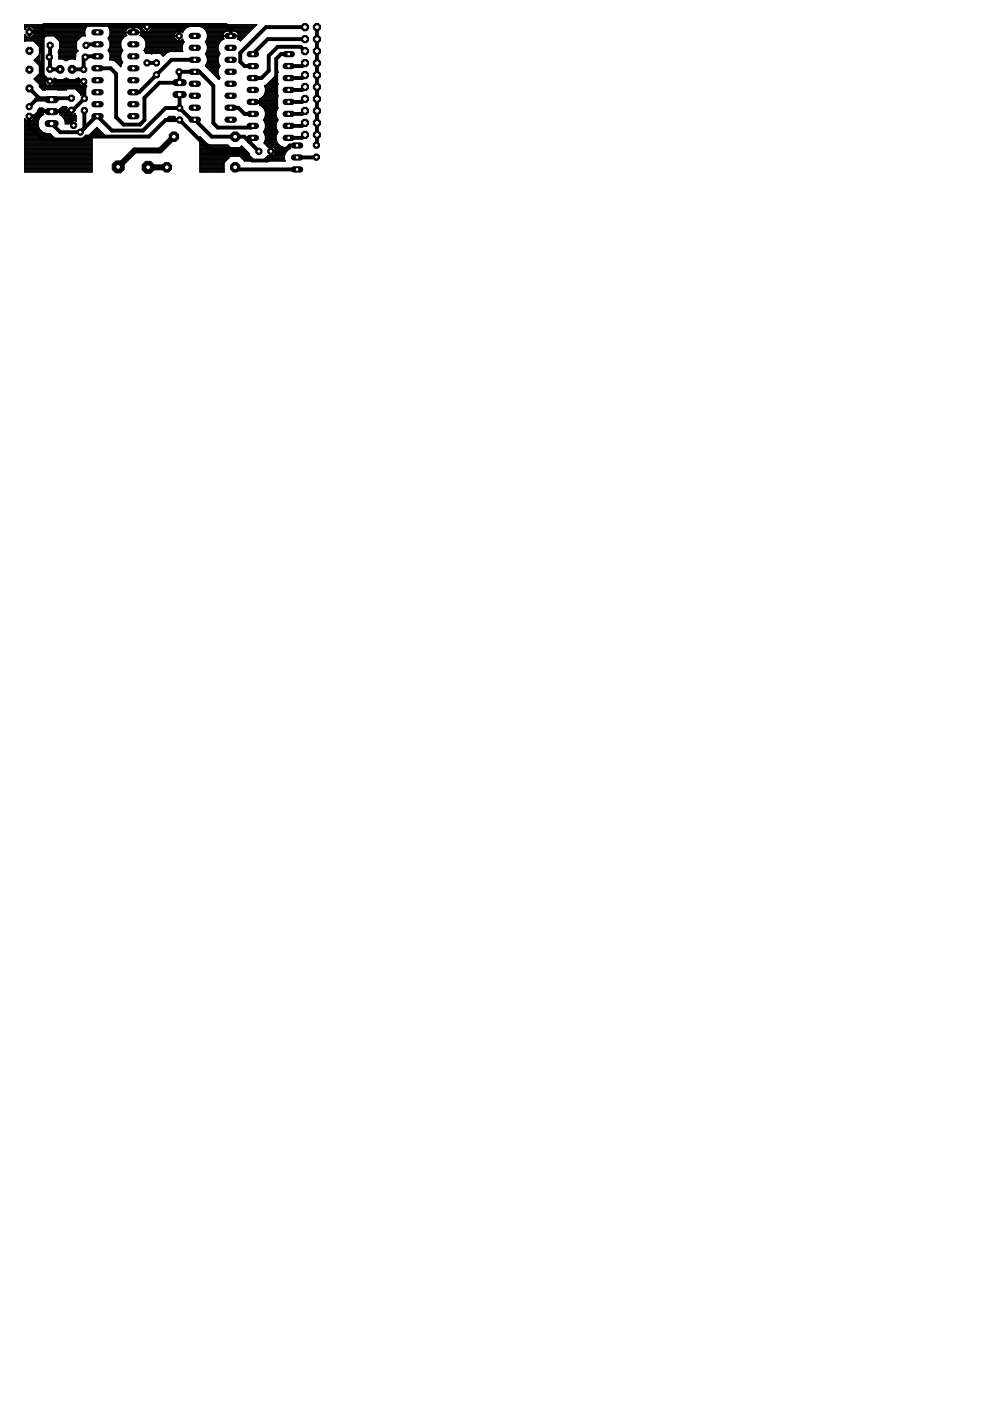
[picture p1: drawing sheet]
<svg xmlns="http://www.w3.org/2000/svg" width="210mm" height="297mm" viewBox="0 0 210 297" stroke-linecap="round" stroke-linejoin="round" font-family="sans-serif">
<g fill="none" stroke="#000" stroke-width=".83">
<path d="M6.2 18.8l2.1 2M9.1 6.8h-2.9M10.6 9.6v2.4l-.1 .1 .1 .1v2.5h2.1M17.7 17.2v.1M17.7 17.2l.2 .2v3.5l-2.5 2.5h-.3M20.7 14.5h2.8l1.1 1.1v9.2l1.6 1.6h3.5l.9-.9v-4.8l3.2-3.2h4.3v-2.2M20.7 9.4h-2.2l-.3 .2M20.7 11.9h-2.5l-.5 .5v2.3h-2.4M28.4 5.3l-.1 .1v1.5M31.2 5.3v.4M31.2 13.3h2M37.9 5.3l.1 2.3"/>
<path d="M38 15.2l.1 .1M38.1 15.3l.1-.1h4.1l2.9 3v7.9l1 1h7l.4-.4M41.3 12.7h-4.9l-6.9 6.9h-1.2M48.9 7.6v-1.3l-1-1h-38.5l-.3 .3v10.4l1.2 1.2h7.4M61.2 11.5h-1.6l-1 1v10.4l-1.2 1.1M64.7 10.8l-.9-.9h-4.9l-1.9 1.9v3.2l-1.6 1.6h-1.8M64.7 15.9l-.7 .7h-2.8M64.7 8.3h-7.9l-3.2 3.2M64.7 18.4l-.7 .7h-2.8M64.7 5.8h-8.3l-5.5 5.4v1.9l1 .9h1.7M64.7 13.4l-.7 .6h-2.8M67.2 5.8v24.8l-.1 .2"/>
<path d="M7.7 21.1l-1.5 1.5M7.7 21.1h3.2M10.9 23.6v.1M10.9 26.2l1.9 1.8h4.2M15.1 20.8h-7.1l-.3 .3M15.1 23.4l-.2 .2h-5.8l-1.1 1.1h-1.8v2l2.9 2.9h8.5l.7-.6h13.3l3.5-3.6h3l6.7 6.7h6.8l1.9 1.9h3.2l.7-.7v-9.3M15.1 23.4v2.7l.5 .5M17.9 23.4v3.8l-.9 .8M38.1 22.9h-3l-4.8 4.8h-6.6l-3-3.1h-.3l-3.4 3.4M38.1 22.9l2.5 2.5h.7l3.6 3.6h6.9l3.1 3.1M38.1 20v2.9M48.9 22.8h1.6l1.4 1.4h1.7"/>
<path d="M49.9 35.5l.4 .4h12.7M53.6 21.6h1.4l2.4 2.4M53.6 29.2l-.8 .8M63 30.8h-1.6l-1.2 1.3h-2.8M64.7 21l-.7 .6h-2.8M64.7 26.1l-.7 .6h-2.8M64.7 23.5l-.7 .7h-2.8M64.7 28.6l-.7 .6h-2.8M67.1 33.3l-4.1 .1"/>
</g>
<g fill="none" stroke="#000" stroke-width=".21">
<path d="M5.2 7.8h4.4M5.2 8.7h3.5M5.2 8.8h.1M5.2 8.6h3.6M5.2 8.4h3.8M5.2 8.3h3.9M5.2 8.2h4M5.2 8.1h4.1M5.2 8h4.2M5.2 7.7h.5M5.2 7.6h.3M5.2 7.5h.2"/>
<path d="M5.2 7.4h.1M5.2 6.2h.1M5.2 6.1h.2M5.2 5.9h.3M5.2 5.8h.5M5.2 5.7h.6M5.2 5.6h13.2M5.2 5.5h13.4M5.2 5.4h13.5M5.8 7.9l-.6-.6v1.5l.2-.1h1.7l1.2 1.2v1.7l-1.1 1.2 1.1 1.1M6.2 7.9v-1.1h1.1v.4l-.6 .7M6.2 7.7h.1"/>
<path d="M6.2 7.6h.1M6.2 7.5h.1M6.2 7.4h.1M6.2 7.2h.1M6.2 7.1h.1M6.2 7h.1M6.2 6.9h.1M6.2 6.5h.1M6.2 6.4h.1M6.2 6.3h.1M6.2 6.2h.1M6.2 6.1h.1"/>
<path d="M6.2 5.9h.1M6.2 5.8h.1M6.2 5.7h.1M6.3 6.8h11.7M6.7 5.7h11.6M6.8 7.7h2.9M6.8 5.8h11.5M6.9 7.6h11.2M6.9 5.9h11.3M7 7.5h11.1M7 6.1h11.2M7.2 7.4h10.8"/>
<path d="M7.2 6.2h10.9M7.2 8.8h1.4M7.2 12.8h1.3M7.3 16.8h2.3M7.3 16.7h2.4M7.3 12.7h1.2M7.3 7.2h10.7M7.3 6.3h10.8M7.3 6.7v-.4l-.6-.6h-.4v2.2M7.3 8.9h1.3M7.3 7.1h10.7M7.3 7h10.7"/>
<path d="M7.3 6.9h10.7M7.3 6.5h10.7M7.3 6.4h10.7M7.3 12.9h1.2M7.4 16.9h2.2M7.4 16.6h2.3M7.4 12.6h1.1M7.5 9h1.1M7.5 13h1.1M7.5 16.5h2M7.5 17.1h2.1M7.5 12.4h1"/>
<path d="M7.6 9.1h1M7.6 13.1h1.1M7.6 17.2h2.9M7.6 16.3h1.8M7.6 12.3h.9M7.7 9.2h.9M7.7 13.3h1.1M7.7 17.3h10M7.7 16.2h1.6M7.7 12.2h.8M7.8 9.4h.8M7.8 13.4h1"/>
<path d="M7.9 17.4h1.7M7.9 16.1h1.3M7.9 12.1h.6M7.9 9.5h.7M7.9 13.5h.9M8 17.5h1.6M8 16h1.1M8 12h.5M8 9.6h.6M8.1 13.6h.7M8.1 17.7h1.5M8.1 15.9h.8"/>
<path d="M8.1 11.9h.4M8.1 9.7h.5M8.2 13.7h.5M8.2 17.8h1.5M8.2 15.7h.6M8.2 11.7h.3M8.3 9.8h.3M8.3 13.9h.3M8.3 17.9h1.5M8.3 15.6h.4M8.3 15.6l-1.1 1.2 1.1 1.1M8.3 13.9v1.7"/>
<path d="M8.3 17.9v.5l.7 .7M8.3 18.2h10.1M8.3 10.9h.5M8.3 18.4h10.1M8.3 18.1h1.8M8.3 18h1.7M8.3 15.5h.3M8.3 15.4h.3M8.3 15.3h.3M8.3 15.2h.3M8.3 15h.3M8.3 14.9h.3"/>
<path d="M8.3 14.8h.3M8.3 14.7h.3M8.3 14.6h.3M8.3 14.5h.3M8.3 14.3h.3M8.3 14.2h.3M8.3 14.1h.3M8.3 14h.3M8.3 11.6h.2M8.3 11.5h.2M8.3 11.4h.2M8.3 11.3h.2"/>
<path d="M8.3 11.2h.3M8.3 11h.4M8.3 10.8h.6M8.3 10.7h.5M8.3 10.6h.4M8.3 10.4h.3M8.3 10.3h.3M8.3 10.2h.3M8.3 10.1h.3M8.3 10h.3M8.4 18.5h9.9M8.5 12.9l.3 .4v.3l-.2 .2v1.7l1.1 1.2-.1 .1"/>
<path d="M8.5 18.6h9.7M8.6 8.8l1.2-1.2h1.7l1.1 1.2M8.6 8.8v1.6M8.6 10.4l.3 .5-.4 .4v1.6M8.7 18.7h9.5M8.8 18.8h9.3M8.9 18.9h5.3M9 19.1h.7M9.6 16.8v.3h.9v1.1h-.3l-.6-.6v-.3M9.6 19.1h2.7M10.5 18.1h.1M10.5 18h.1"/>
<path d="M10.5 17.9h.1M10.5 17.8h.1M10.5 17.7h.1M10.5 17.5h.1M10.5 17.4h.1M10.6 17.2h7.1v1M11.1 18.1h6.1M11.2 18h5.9M11.3 17.9h5.7M11.4 17.8h5.4M11.5 16.7h.3M11.5 16.6l.1 .2"/>
<path d="M11.5 16.6h.1M11.5 16.6l.8 .3M11.5 17.7h5.3M11.6 16.8v.3h-1v1.1h.4l.6-.6v-.3M11.6 16.9h5.2M11.6 17.5h5.2M11.6 17.4h5.2M11.6 17.1h5.2M11.6 16.8h.5M11.6 7.7h5.7M11.7 7.8h5.5M11.8 8h5.3"/>
<path d="M11.9 8.1h5M12 8.2h4.8M12.1 8.3h4.6M12.2 19.1h1.9M12.3 8.4h4.3M12.4 10.9h4M12.4 11.2h3.8M12.4 11h3.9M12.4 10.8h4.2M12.4 8.6h4.1M12.4 10.7h4.1M12.4 11.3h3.7"/>
<path d="M12.5 12.4h3.5M12.5 12.3h3.5M12.5 12.2h3.5M12.5 12.1h3.5M12.5 12h3.5M12.5 11.9h3.6M12.5 11.7h3.6M12.5 11.6h3.6M12.5 11.5h3.6M12.5 11.4h3.6M12.5 8.7h3.9M12.5 10.6h3.8"/>
<path d="M12.6 10.4l-.2 .3 .1 1.8h.7l.8 .4a1.97 1.97 0 0 1 2-.2v-.6M12.6 8.8v1.6M12.6 10.4h3.6M12.6 10.3h3.6M12.6 10.2h3.6M12.6 10.1h3.6M12.6 10h3.6M12.6 9.8h3.6M12.6 9.7h3.6M12.6 9.6h3.6M12.6 9.5h3.6M12.6 9.4h3.6"/>
<path d="M12.6 9.2h3.6M12.6 9.1h3.6M12.6 9h3.6M12.6 8.9h3.6M12.6 8.8h3.6M13.3 12.6h1.5M13.4 16.8h1.2M13.5 12.7h1M13.7 16.7h.7M13.8 12.8h.4M14 16.6h.1M14 16.6l-.8 .3"/>
<path d="M14 16.6l.9 .3M14.3 18.8l-.3 .3M15.8 12.6h.2M15.9 16.8h.9M16 18.8l1.1 1.2M16.1 18.9h2M16.2 19.1h1.8M16.2 16.7h.7M16.2 8.8v1.6M16.2 10.4l.4 .4-.5 .5-.1 .8M16.3 19.2h1.7M16.4 19.3h1.6"/>
<path d="M16.5 16.6h.3M16.5 19.4h1.5M16.6 16.5l-.9 .4M16.6 16.5h.1M16.7 16.5l.2 .2M16.7 19.5h1.3M16.8 17.7v-.4h1v.9M16.8 17.7l.5 .5M16.8 19.6h1.2M16.9 16.7l-.1 .5M16.9 19.8h1.1M17 19.9h1"/>
<path d="M17.5 19.9l-.4 .4M17.7 18.1h.1M17.7 18h.1M17.7 17.9h.1M17.7 17.8h.1M17.7 17.7h.1M17.7 17.5h.1M17.7 17.4h.1M18 6.7h-11.8v-1h-.4l-.6 .6v-1.1h13.6l-.5 .5-.3 .8v.8M18 7.3l.1 .3h-.7l-1.2 1.2M18.3 18.1l.1 .2-.4 .9v1.6h-.2v-.9M18.3 18.1l-.1 .1"/>
<path d="M18.3 18.1h.1M22.6 5.4h7.6M22.8 5.5h7.4M22.9 5.6h7.3M22.9 10.7l.1 .1M22.9 10.7h3.2M22.9 8.2h3.1M22.9 8.1h3.2M23 10.8h2.9M23 10.6h3M23 5.7h8.1M23 5.7l-.5-.5h7.8l-.1 .5h2l-.1-.5h22.4l-3.5 3.5-.3-.3"/>
<path d="M23 10.5l-.1 .2M23 10.8l.3 .7-.1 1.2h.6l.6 .3 1.2 1.1M23 5.7l.3 .8v.8M23.1 8.3h2.8M23.1 8h3.1M23.1 10.9h2.8M23.1 10.4h2.8M23.1 5.8h7.1M23.1 7.8h3.3M23.1 8.4h2.8M23.1 11h2.7M23.1 10.3h2.7"/>
<path d="M23.1 5.9h4.2M23.1 8.6h2.7M23.1 7.7h3.4M23.2 11.2h2.6M23.2 10.2h2.6M23.2 6.1h3.9M23.2 8.7h2.6M23.2 12.7h2.6M23.2 7.6h3.5M23.2 11.3h2.5M23.2 10.1h2.5M23.2 6.2h3.7"/>
<path d="M23.2 12.6h2.5M23.2 8.8h2.5M23.2 7.5h3.6M23.3 11.4h2.4M23.3 10h2.4M23.3 6.3h3.5M23.3 12.4h2.4M23.3 8.9h2.4M23.3 7.4h3.5M23.3 11.5h2.3M23.3 9.8h2.3M23.3 6.4h3.4"/>
<path d="M23.3 6.7h3.3M23.3 6.8h14.1M23.3 9v.8l-.3 .7M23.3 7.3l-.4 .8 .4 .9M23.3 12.3h2.3M23.3 12.2h2.3M23.3 12.1h2.3M23.3 12h2.3M23.3 11.9h2.3M23.3 11.7h2.3M23.3 11.6h2.3M23.3 9.7h2.3"/>
<path d="M23.3 9.6h2.3M23.3 9.5h2.3M23.3 9.4h2.3M23.3 9.2h2.3M23.3 9.1h2.3M23.3 9h2.3M23.3 7.2h3.4M23.3 7.1h3.4M23.3 7h3.3M23.3 6.9h4.9M23.3 6.5h3.4M24 12.8h1.8"/>
<path d="M24.3 12.9h1.6M24.5 13h1.4M24.6 13.1h1.4M24.7 13.3h1.3M24.8 13.4h1.1M25 13.5h.9M25.1 13.6h.7M25.2 13.7h.6M25.3 13.9h.4M25.4 14h.3M25.5 14.1h.1M25.6 9v.8l.5 .9"/>
<path d="M25.9 10.8a1.91 1.91 0 0 0 .2 2.4l-.5 .9M26.1 10.7l-.2 .1M26.6 6.8l.2-.4 .4-.4 1-.1v1h-1.6M26.6 6.8h.1M26.6 6.9v.1M26.6 7l.1 .2M26.7 7.2l.1 .1M26.8 7.3l.1 .2-.4 .2-.6 .6-.3 .7M28.2 6.7h.2M28.2 6.5h.2M28.2 6.4h.2M28.2 6.3h.2"/>
<path d="M28.2 6.2h.2M28.2 6.1h.2M28.2 5.9h.2M28.4 6.9h8.9M29.3 5.9h.9M29.5 6.1h.7M29.7 6.2h.5M29.7 7.5l.9 .8 .3 .7M29.7 7.5h7.3M29.8 6.3h.6M29.8 7.4h7.2M29.8 6.4l-.4-.4-1-.1v1h1.5"/>
<path d="M29.8 6.4l.1 .4M29.8 7.6h8.1M29.8 6.4h.7M29.9 7.2h7.1M29.9 7.2l-.2 .3M29.9 6.5h.7M29.9 6.7h.8M29.9 7.1h7.2M29.9 7v.2M29.9 6.8h.1M29.9 6.9v.1M29.9 7h7.3"/>
<path d="M30.1 7.7h6.9M30.2 6.1l.6 .6h.3v-1.5h.1v1.5h.4l.6-.6M30.2 6.1v-.3h2v.3M30.2 7.8h6.8M30.3 8h6.7M30.4 8.1h6.6M30.5 10.7l.1 .1M30.5 10.7h8.2M30.6 8.2h6.5M30.6 10.8h8.1M30.6 10.6h8M30.6 10.8l.3 .5h1.1l.2 .2 .1-.2h1.7l.6 .7 .8-.8 .6-.3"/>
<path d="M30.6 10.5l-.1 .2M30.6 8.3h6.7M30.7 10.4h7.9M30.7 8.4h6.7M30.7 11h5.1M30.7 10.3h7.9M30.8 8.6h6.7M30.8 11.2h4.7M30.8 10.2h7.8M30.8 8.7h8.1M30.8 11.3h4.5M30.8 10.1h7.8"/>
<path d="M30.9 8.8h8.1M30.9 10h7.7M30.9 8.9h8.2M30.9 9.8h7.7M30.9 9v.8l-.3 .7M30.9 9.7h7.7M30.9 9.6h7.8M30.9 9.5h7.8M30.9 9.4h7.9M30.9 9.2h7.9M30.9 9.1h8M30.9 9h8"/>
<path d="M31.1 6.7h.1M31.1 6.5h.1M31.1 6.4h.1M31.1 6.3h.1M31.1 6.2h.1M31.1 6.1h.1M31.1 5.9h.1M31.1 5.8h.1M31.1 5.6h.1M31.1 5.5h.1M31.1 5.4h.1M31.2 5.7h8.8"/>
<path d="M31.6 6.7h5.9M31.7 6.5h7.2M31.9 6.4h7.1M32 6.3h7.1M32 11.4h.3M32.1 6.2h7.1M32.2 6.1h7.1M32.2 5.9h7.3M32.2 5.8h7.5M32.2 5.6h21.9M32.2 5.5h22M32.2 5.4h22.1"/>
<path d="M34 11.4h1.2M34.2 11.5h.9M34.3 11.6h.6M34.4 11.7h.4M34.5 11.9h.2M37.6 8.6l-.6-.6v-.3h1.1v.9M37.9 7.8h.2M37.9 6.7h.2M37.9 6.8h.2M37.9 8.6v-2h-.3l-.6 .6v.3h1.1v-.9h.3l.3 .4 .2-.5 .6-.6 .7-.3h2.2a2.01 2.01 0 0 1 1.1 3.3M37.9 8.6h.2M37.9 8.4h.2"/>
<path d="M37.9 8.3h.2M37.9 8.2h.2M37.9 8.1h.2M37.9 8h.2M37.9 7.7h.2M37.9 7.5h.2M37.9 7.4h.2M37.9 7.2h.2M37.9 7.1h.2M37.9 7h.2M37.9 6.9h.2M38.4 8.6l.3-.3 .4 .6"/>
<path d="M38.4 6.7h.5M38.4 8.6h.4M38.5 6.8h.3M38.6 8.4h.2M38.6 9.8v.7M38.6 10.5l.2 .4h-8.1M38.7 6.9h.1M38.7 8.3h.1M38.9 9l-.3 .8M39.1 8.9l-.2 .1M42.6 5.7h11.4M42.9 5.8h10.9"/>
<path d="M43.1 5.9h10.6M43.2 6.1h10.4M43.3 6.2h10.2M43.5 6.3h9.9M43.5 11.4l.5 .9M43.5 8.9l.1 .1M43.5 14h3.2M43.5 11.4h3.2M43.5 8.9h3.2M43.6 13.9h3M43.6 11.5h3M43.6 8.8h3.2"/>
<path d="M43.6 6.4h9.7M43.6 14.1l.2 .1M43.6 9l.4 .8M43.6 14.1h2.9M43.6 9h2.9M43.7 11.6h2.8M43.7 11.3h2.8M43.7 6.5h9.4M43.7 8.7h3.2M43.7 13.7h2.8M43.7 11.2h2.8M43.7 9.1h2.8"/>
<path d="M43.7 6.7h4.3M43.7 13.6h2.8M43.7 11.7h2.8M43.7 8.6h3.3M43.8 14.2h2.7M43.8 11h2.6M43.8 9.2h2.6M43.8 6.8h3.9M43.8 14.2h.1M43.8 14.2l2.4 2.5M43.8 13.5h2.6M43.8 11.9h2.6"/>
<path d="M43.8 8.4h3.4M43.8 10.9h2.6M43.8 9.4h2.6M43.8 12h2.6M43.8 6.9h3.8M43.8 13.4h2.6M43.8 8.3h3.7M43.9 10.8h2.4M43.9 9.5h2.5M43.9 14.3h2.5M43.9 13.3h2.4M43.9 12.1h2.4"/>
<path d="M43.9 8.2h3.6M43.9 7h3.6M43.9 10.7h2.4M43.9 9.6h2.4M43.9 13.1h2.4M43.9 12.2h2.4M43.9 8.1h3.5M43.9 7.1h3.5M43.9 10.6h2.3M43.9 9.7h2.3M44 7.8h3.3M44 12.3v.8l-.5 .8 .1 .2"/>
<path d="M44 9.8v.7M44 10.5l-.5 .9M44 13h2.2M44 12.9h2.2M44 12.8h2.2M44 12.7h2.2M44 12.6h2.2M44 12.4h2.2M44 12.3h2.2M44 10.4h2.2M44 10.3h2.2M44 10.2h2.2"/>
<path d="M44 10.1h2.2M44 10h2.2M44 9.8h2.2M44 8h3.3M44 7.7h3.3M44 7.6h4.8M44 7.5h3.3M44 7.4h3.3M44 7.2h3.3M44 14.5h2.4M44.1 14.6h2.3M44.2 14.7h2.1"/>
<path d="M44.3 14.8h1.9M44.4 14.9h1.8M44.6 15h1.6M44.7 15.2h1.5M44.8 15.3h1.4M44.9 15.4h1.3M45 15.5h1.2M45.2 15.6h1M45.3 15.7h1M45.4 15.9h1M45.5 16h.9M45.6 16.1h.8"/>
<path d="M45.8 16.2h.7M45.9 16.3h.6M46 16.5h.7M46.1 16.6h.5M46.2 16.7h.1M46.2 16.7h.3M46.2 9.8v.7M46.2 12.3v.8l.5 .8-.2 .2M46.2 14.8v.8M46.2 10.5l.5 .9-.5 .9M46.2 15.6l.5 .9-.3 .4-.2-.2M46.4 16.8h.1"/>
<path d="M46.5 9l-.3 .8M46.5 14.1l-.3 .7M47.3 7.5h3.2M47.3 7.5h.1M47.3 7.7h.1M47.3 7.7l.2 .6-.4 .1-.6 .6M47.4 7.1l-.1 .4M48 6.7l.8-.1v1.1h-1.5M48 6.7l-.6 .4M48.8 6.7h.2M48.8 6.8h.2M48.8 7.5h.2"/>
<path d="M48.8 7.4h.2M48.8 7.2h.2M48.8 7.1h.2M48.8 7h.2M48.8 6.9h.2M49 7.6h3.1M49.8 6.7h3.2M49.8 6.7l-.8-.1v1.1h1.5M49.8 6.7l.5 .3M50.1 6.8h2.8M50.2 6.9h2.6M50.3 8.2l.4 .2"/>
<path d="M50.3 7l.1 .1M50.4 8.3h1M50.4 7h2.3M50.4 8.2h1.1M50.4 7.1l.1 .4M50.4 8.1h1.2M50.4 7.1h2.1M50.5 7.2h1.9M50.5 8h1.2M50.5 7.8h1.3M50.5 7.4h1.8M50.5 7.7l-.2 .5"/>
<path d="M50.5 7.5h.1M50.5 7.7h.1M50.5 7.7h1.4M50.5 7.5h1.7M50.7 8.4h.5M50.8 8.6h.3M50.9 8.7h.1M56.1 18.2h2.6M56.1 19.9h2.6M56.1 18.4h2.6M56.2 19.8h2.5M56.2 18.5h2.4"/>
<path d="M56.2 19.6h2.4M56.2 18.6h2.4M56.2 18.1h2.6M56.2 19.5h2.4M56.3 18.8h2.2M56.3 19.1h2.2M56.3 18.7a1.95 1.95 0 0 1-1.3 2.3M56.3 19.4h2.2M56.3 19.3h2.2M56.3 19.2h2.2M56.3 18.9h2.2M56.3 18.7h2.2"/>
<path d="M56.5 18h2.3M56.6 17.9h2.3M56.7 17.8h2.2M56.8 17.7h2M56.9 17.5h1.9M57 17.4h1.7M57.2 17.3h1.5M57.3 17.2h1.4M57.4 17.1h1.2M57.5 16.9h1M57.6 16.8h.9M57.8 16.7h.7"/>
<path d="M57.9 16.6h.6M58 16.5h.1M58 16.5h.5M58.1 16.3h.4M58.2 16.2h.3M58.4 16.1h.2M58.5 16h.1M58.5 15.9h.2M58.5 18.7v.8l.5 .8M58.5 16.9l.5 .9-.5 .9M58.6 15.7h.1M58.6 15.6h.2"/>
<path d="M58.7 15.5h.1M58.7 15.4h.2M58.7 15.3h.3M58.7 15.2h.2M58.7 15h.1M58.7 14.9h.1M58.9 15.1l.1 .2M58.9 15.4l-.4 .8v.7M58.9 15.1l-.2-.3v.5l-.2 .7-2.1 2-.4 .2 .3 .5M59 15.3l-.1 .1M5.2 25.3h.2M5.2 31.2h14.3"/>
<path d="M5.2 34.2h14.3M5.2 33.1h14.3M5.2 30.8h14.3M5.2 31.3h14.3M5.2 34.1h14.3M5.2 32.2h14.3M5.2 31.1h14.3M5.2 26.3h2.9M5.2 25.7h2.9M5.2 28.3h4.5M5.2 29.8h10.9M5.2 30.1h14.3"/>
<path d="M5.2 36.4h14.3M5.2 36.3h14.3M5.2 36.2h14.3M5.2 36.1h14.3M5.2 36h14.3M5.2 35.8h14.3M5.2 35.7h14.3M5.2 35.6h14.3M5.2 35.5h14.3M5.2 35.4h14.3M5.2 35.2h14.3M5.2 35.1h14.3"/>
<path d="M5.2 35h14.3M5.2 34.9h14.3M5.2 34.8h14.3M5.2 34.6h14.3M5.2 34.5h14.3M5.2 34.4h14.3M5.2 34.3h14.3M5.2 34h14.3M5.2 33.8h14.3M5.2 33.7h14.3M5.2 33.6h14.3M5.2 33.5h14.3"/>
<path d="M5.2 33.4h14.3M5.2 33.2h14.3M5.2 33h14.3M5.2 32.9h14.3M5.2 32.8h14.3M5.2 32.6h14.3M5.2 32.5h14.3M5.2 32.4h14.3M5.2 32.3h14.3M5.2 32.1h14.3M5.2 31.9h14.3M5.2 31.8h14.3"/>
<path d="M5.2 31.7h14.3M5.2 31.6h14.3M5.2 31.5h14.3M5.2 31h14.3M5.2 30.9h14.3M5.2 30.6h14.3M5.2 30.5h14.3M5.2 30.4h14.3M5.2 30.3h14.3M5.2 30.2h14.3M5.2 29.9h11.2M5.2 29.7h7"/>
<path d="M5.2 29.6h6.7M5.2 29.5h6.5M5.2 29.3h6.4M5.2 29.2h6.3M5.2 29.1h6.2M5.2 29h6.1M5.2 28.9h5.9M5.2 28.7h5.8M5.2 28.6h5.7M5.2 28.5h5.6M5.2 28.4h5.5M5.2 28.2h4.2"/>
<path d="M5.2 28h3.9M5.2 27.9h3.7M5.2 27.8h3.6M5.2 27.7h3.5M5.2 27.6h3.4M5.2 27.5h3.3M5.2 27.3h3.2M5.2 27.2h3.1M5.2 27.1h3.1M5.2 27h3M5.2 26.9h3M5.2 26.7h2.9"/>
<path d="M5.2 26.6h2.9M5.2 26.5h2.9M5.2 26.4h2.9M5.2 26.1h2.9M5.2 26h2.9M5.2 25.9h2.9M5.2 25.8h2.9M5.2 25.6h.5M5.2 25.4h.3M5.2 25.2h.1M5.8 25.7l-.6-.6v11.4h14.3v-7.5h3l-1.9-2-1.2 1.2M6.1 25.3h.1"/>
<path d="M6.1 25.6h.1M6.1 25.4h.1M6.1 25.2h.1M6.1 25.1h.1M6.1 25h.1M6.1 24.8h.1M6.6 24.6h2.2M6.7 25.6h1.5M6.7 24.6h-.5v1.1M6.8 25.4h1.4M6.9 25.3h1.4M7 25.2h1.3"/>
<path d="M7.1 25.1h1.3M7.2 25.1l-.6 .6M7.2 24.4v.2M7.2 24.7v.4M7.2 25h1.2M7.2 24.8h1.4M7.2 24.5h1.7M7.2 24.4h1.9M7.4 24.3h1.9M7.5 24.2h1.7M7.6 24h1.6M7.7 23.9h1.4"/>
<path d="M7.9 23.8h1.2M7.9 23.7h3M8 23.6h1.1M8 23.4h1.1M8.1 23.3h1.1M8.1 26.6a2.13 2.13 0 0 0 2.5 1.7l1.2 1.2 .6 .3M8.1 23.2h1.1M8.2 23.1h1.1M8.3 23h.8M8.7 24.7h-2.6v1M9.1 23.6h1.8v.1h-1.8M9.1 23.6h.1"/>
<path d="M9.1 23.7v.1M9.1 23.7v.2M9.1 23.4l.2-.4-.9-.1-.5 .9-.7 .6M9.1 23.4v.2M9.1 23.9l.2 .4M9.3 24.3a2.05 2.05 0 0 0-1.2 2.3M11 23.7h3.1M12.6 24.3h2M12.6 23.1h1.5M12.7 24.2h1.8M12.7 23.2h1.4M12.7 23.2l.1 .2"/>
<path d="M12.7 23.3h2.3v1.1M12.7 24h1.7M12.8 23.9l-.2 .4M12.8 23.4v.2M12.8 23.4l3.1 .1v-.2h-.7v1.1M12.8 23.9h1.5M12.8 23h1.3M12.8 23.7v.2M12.8 23.7v.1M12.8 23.6h-1.8v.1h1.8M12.8 23.6h.1M12.8 24.4h3.2"/>
<path d="M12.8 23.8h1.3M12.8 23.6h1.3M13 22.8h1.3M13 24.5h3.1M13.1 24.6h3.1M13.1 22.7h1.1M13.2 22.6h.9l.2 .2-.2 .2M13.2 22.6l-.6 .4 .1 .2M13.2 24.7h3M13.3 24.8h2.9M13.5 25h2.7M13.5 25.1h2.7"/>
<path d="M13.6 25.2h2.6M13.6 25.3h2.6M13.7 25.4h2.5M13.7 25.6h2.5M13.8 25.7h1.3M13.8 26.1h.8M13.8 26h1M13.8 25.9h1.2M13.8 25.8h1.2M14.1 23v.3M14.1 23.5v.3M14.1 23.8l.6 .6"/>
<path d="M14.9 26h.2M15 26.1h.3M15 24.3h.2M15 24.2h.2M15 24h.2M15 23.9h.2M15 23.8h.2M15 23.7h.2M15 23.6h.2M15.6 24.3h.3M15.7 24.2h.2M15.9 24h.1"/>
<path d="M15.9 24.3l.3 .2v1.2l-.2-.1h-.8l-.3 .2 .5 .5-.6-.3-.2 .3h-.8a1.93 1.93 0 0 0-1.2-2M15.9 24l-.4 .4M15.9 24v.3M16 29.8l.6 .2M16.1 25.7h.1M17.1 20v.3M17.1 20.2h.1M17.1 20.1h.2M17.1 20h.3M17.7 29.9h1.8M17.8 20.7h.2M17.8 20.6h.2"/>
<path d="M17.8 20.5h.2M17.8 20.4h.2M17.8 20.2h.2M17.8 20.1h.2M17.8 20h.2M18 29.8h1.5M18.2 29.7h1.3M18.3 29.6h1.2M18.4 29.5h1.1M18.6 29.3h.9M18.7 29.2h.8M18.8 29.1h.7"/>
<path d="M18.8 29h.7M18.9 28.9h3.5M18.9 28.7h3.4M18.9 28.6h3.3M19 28.5h3.1M19.1 28.4h2.8M19.3 28.3h2.5M19.4 28.2l-.4 .4-.3 .6-.5 .5-.8 .3M19.4 28.2h2.3M19.5 28h2.1M19.6 27.9h1.9M19.7 27.8h1.7"/>
<path d="M19.9 27.7h1.4M20 27.6h1.1M20.1 27.5h.9M20.2 27.3h.7M20.3 27.2h.5M20.4 27.1h.3M31.5 29h.1M34.8 25.7h2.3M34.9 25.6h2.2M35.1 25.4h2.9M35.2 25.3l2.8 .1v.1h-.9v.3h-2.4l1.1-1.1h1.2l.2 .2-.1 .5M35.3 25.2h1.8"/>
<path d="M35.4 25.1h1.7M35.5 25h1.7M35.6 24.8h1.6M35.8 24.7h1.3M42.4 31.2h6.4M42.4 34.2h5.4M42.4 33.1h10.7M42.4 30.8h5.9M42.4 31.3h9.3M42.4 34.1h5.6M42.4 32.2h10.1M42.4 31.1h6.3"/>
<path d="M42.4 29.8h.8M42.4 30.1h1.1M42.4 36.4h5.1M42.4 36.3h5.1M42.4 36.2h5.1M42.4 36.1h5.1M42.4 36h5.1M42.4 35.8h5.1M42.4 35.7h5.1M42.4 35.6h5.1M42.4 35.5h5.1M42.4 35.4h5.1"/>
<path d="M42.4 35.2h5.1M42.4 35.1h5.1M42.4 35h5.1M42.4 34.9h5.1M42.4 34.8h5.1M42.4 34.6h5.1M42.4 34.5h5.1M42.4 34.4h5.2M42.4 34.3h5.3M42.4 34h5.7M42.4 33.8h5.8M42.4 33.7h5.9"/>
<path d="M42.4 33.6h6M42.4 33.5h6.2M42.4 33.4h6.3M42.4 33.2h6.4M42.4 33h10.6M42.4 32.9h10.5M42.4 32.8h10.5M42.4 32.6h10.5M42.4 32.5h10.5M42.4 32.4h10.3M42.4 32.3h10.2M42.4 32.1h10"/>
<path d="M42.4 31.9h9.9M42.4 31.8h9.7M42.4 31.7h9.6M42.4 31.6h9.5M42.4 31.5h9.4M42.4 31h6.2M42.4 30.9h6M42.4 30.6h1.9M42.4 30.5h1.6M42.4 30.4h1.4M42.4 30.3h1.3M42.4 30.2h1.2"/>
<path d="M42.4 29.9h1M42.4 29.7h.7M42.4 29.6h.6M42.4 29.5h.5M42.4 29.3h.4M42.4 29.2h.3M42.4 29.1h.1M42.4 29h.1M44.6 30.7l-.7-.2-1.5-1.6v7.6h5.2l-.1-2 1.4-1.4M48.3 30.7l.6 .6M50.9 31.2h.6M50.9 33.2h2.3"/>
<path d="M51.1 31.1h.3M51.1 33.4h2.2M51.2 31h.1M51.2 33.5h2.2M51.3 31l-.5 .3M51.3 31l.5 .5M51.3 33.6h2.3M51.4 33.7h2.3M51.5 33.8h2.3M51.6 34h2.3M51.8 34.1h8.7M51.8 31.5l1.1 1.1v.3"/>
<path d="M52.9 32.9l1.1 1.2M55 21l.2 .5M55 21h3.7M55 22.2v.1a1.96 1.96 0 0 1 .8 3.1M55 22.2h3.7M55.1 21.1h3.5M55.1 22.1h3.5M55.2 22h3.3M55.2 21.2h3.4M55.2 22.4h3.5M55.2 21.3h3.3M55.2 21.9h3.3"/>
<path d="M55.2 21.4h3.3M55.2 21.7l-.2 .5M55.2 21.8h3.3M55.3 20.8h3.4M55.4 22.5h3.3M55.5 20.7h3.3M55.5 22.6h3.3M55.6 20.6h3.2M55.7 22.7h3.1M55.7 20.5h3.2M55.8 22.8h3.1M55.8 25.4l.2 .2"/>
<path d="M55.8 20.4h3.2M55.8 25.4h3.2M55.9 34h4.5M55.9 27.9h3M55.9 28h3M55.9 23h3M55.9 25.3h3M55.9 20.2h3M56 27.8l-.2 .2a1.92 1.92 0 0 1 .2 2.3l.9 .9M56 25.6l.3 .7M56 33.8h4.3M56 27.8h2.8"/>
<path d="M56 25.6h2.9M56 30.3h2.8M56 28.2h2.8M56 23.1h2.8M56 25.7h2.8M56 25.2h2.8M56 20.1h2.8M56 28.3h2.8M56 30.4h2.9M56 27.7h2.8M56 23.2h2.8M56 30.2h2.8"/>
<path d="M56 25.8h2.8M56 25.1h2.8M56 20h2.8M56.1 27.6h2.7M56.1 23.3h2.6M56.1 30.1h2.6M56.1 33.7h4.2M56.1 28.4h2.6M56.1 25h2.6M56.1 27.5h2.6M56.1 25.9h2.6M56.1 23.4h2.6"/>
<path d="M56.1 29.9h2.6M56.1 28.5h2.6M56.1 24.8h2.6M56.2 30.5h2.8M56.2 26h2.5M56.2 28.6h2.4M56.2 27.3h2.5M56.2 23.6h2.4M56.2 24.7h2.4M56.2 29.8h2.4M56.2 33.6h4.1M56.2 26.1h2.4"/>
<path d="M56.2 27.2h2.4M56.2 23.7h2.4M56.2 24.6h2.4M56.2 29.7h2.4M56.2 28.7h2.4M56.3 26.3v.8M56.3 27.1l-.3 .7M56.3 26.3h2.3M56.3 24.4h2.2M56.3 30.6h2.8M56.3 29.6h2.2M56.3 29.5h2.2"/>
<path d="M56.3 29.3h2.2M56.3 29.2h2.2M56.3 29.1h2.2M56.3 29h2.2M56.3 28.9h2.2M56.3 27.1h2.2M56.3 27h2.2M56.3 26.9h2.2M56.3 26.7h2.2M56.3 26.6h2.2M56.3 26.5h2.2M56.3 26.4h2.2"/>
<path d="M56.3 24.5h2.2M56.3 24.3h2.2M56.3 24.2h2.2M56.3 24h2.2M56.3 23.9h2.2M56.3 23.8h2.2M56.3 33.5h4M56.4 30.8h2.8M56.4 33.4h3.9M56.5 30.9h2.9M56.6 33.2h3.7M56.6 31h3"/>
<path d="M56.7 33.1h3.6M56.7 31.1h3.2M56.8 33h.1M56.9 31.2h.1M57 31.1l-.1 .1M57.3 31.2h.2M57.3 31.3h.2M57.3 31.1v.9h1.1v-.3l-.6-.6M57.3 33h.2M57.3 32.9h.2M57.3 32.8h.2M57.3 32.6h.2"/>
<path d="M57.3 32.5h.2M57.3 32.4h.2M57.3 32.3h.2M57.3 31.9h.2M57.3 31.8h.2M57.3 31.7h.2M57.3 31.6h.2M57.3 31.5h.2M57.5 31.1v2h.3l.6-.6v-.3M57.5 32.1h3.3M57.9 33h2.4M58 31.2l3.5 .1"/>
<path d="M58 32.9h2.4M58.1 31.3h3.4M58.1 32.8h2.3M58.2 31.5h3.4M58.3 32.6h2.2M58.3 31.6h3.1M58.4 32.5h2.1M58.4 32.4h2.2M58.4 32.3h2.2M58.4 31.9h2.6M58.4 31.8h2.7M58.4 31.7h2.8"/>
<path d="M58.5 22l.5 .9a1.9 1.9 0 0 0 0 2.5M58.5 26.3v.8M58.5 27.1l.5 .9a1.93 1.93 0 0 0-.1 2.4M58.5 21.5h-4.8v.2h4.8M58.9 20.5l-.4 .7v.8M58.9 25.6l-.4 .7M58.9 30.4l.5 .5 .8 .3M59 20.3l-.1 .2M59 25.4l-.1 .2M60.3 33v.8l.2 .4h-8.6l-1.1-1.1M60.6 32.3l-.3 .7M60.7 32.2h-3.4v.9l-.4-.2-1.2 1.2"/>
<path d="M61.2 31.7l-.6 .6M61.5 31.3l.1 .2-.4 .2"/>
</g>
<path d="M35.4 35.5h-4M36.9 29l-2.9 2.9h-5.4l-3.5 3.5" fill="none" stroke="#000" stroke-width="1.3"/>
<circle cx="15.1" cy="20.8" r=".71" fill="#000" stroke="#000" stroke-width=".21"/>
<circle cx="15.1" cy="20.8" r=".4" fill="#fff" stroke="#000" stroke-width=".21"/>
<circle cx="15.1" cy="23.4" r=".71" fill="#000" stroke="#000" stroke-width=".21"/>
<circle cx="15.1" cy="23.4" r=".4" fill="#fff" stroke="#000" stroke-width=".21"/>
<circle cx="54.9" cy="32.1" r=".71" fill="#000" stroke="#000" stroke-width=".21"/>
<circle cx="54.9" cy="32.1" r=".4" fill="#fff" stroke="#000" stroke-width=".21"/>
<circle cx="57.4" cy="32.1" r=".71" fill="#000" stroke="#000" stroke-width=".21"/>
<circle cx="57.4" cy="32.1" r=".4" fill="#fff" stroke="#000" stroke-width=".21"/>
<circle cx="15.6" cy="26.6" r=".71" fill="#000" stroke="#000" stroke-width=".21"/>
<circle cx="15.6" cy="26.6" r=".4" fill="#fff" stroke="#000" stroke-width=".21"/>
<circle cx="17" cy="28" r=".66" fill="#000" stroke="#000" stroke-width=".21"/>
<circle cx="17" cy="28" r=".4" fill="#fff" stroke="#000" stroke-width=".21"/>
<circle cx="6.2" cy="24.7" r=".71" fill="#000" stroke="#000" stroke-width=".21"/>
<circle cx="6.2" cy="24.7" r=".4" fill="#fff" stroke="#000" stroke-width=".21"/>
<circle cx="6.2" cy="22.6" r=".66" fill="#000" stroke="#000" stroke-width=".21"/>
<circle cx="6.2" cy="22.6" r=".4" fill="#fff" stroke="#000" stroke-width=".21"/>
<circle cx="10.6" cy="14.7" r=".71" fill="#000" stroke="#000" stroke-width=".21"/>
<circle cx="10.6" cy="14.7" r=".4" fill="#fff" stroke="#000" stroke-width=".21"/>
<circle cx="10.6" cy="17.2" r=".71" fill="#000" stroke="#000" stroke-width=".21"/>
<circle cx="10.6" cy="17.2" r=".4" fill="#fff" stroke="#000" stroke-width=".21"/>
<circle cx="17.7" cy="14.7" r=".71" fill="#000" stroke="#000" stroke-width=".21"/>
<circle cx="17.7" cy="14.7" r=".4" fill="#fff" stroke="#000" stroke-width=".21"/>
<circle cx="17.7" cy="17.3" r=".71" fill="#000" stroke="#000" stroke-width=".21"/>
<circle cx="17.7" cy="17.3" r=".4" fill="#fff" stroke="#000" stroke-width=".21"/>
<circle cx="17.9" cy="23.4" r=".71" fill="#000" stroke="#000" stroke-width=".21"/>
<circle cx="17.9" cy="23.4" r=".4" fill="#fff" stroke="#000" stroke-width=".21"/>
<circle cx="17.9" cy="20.9" r=".71" fill="#000" stroke="#000" stroke-width=".21"/>
<circle cx="17.9" cy="20.9" r=".4" fill="#fff" stroke="#000" stroke-width=".21"/>
<circle cx="38.1" cy="22.9" r=".71" fill="#000" stroke="#000" stroke-width=".21"/>
<circle cx="38.1" cy="22.9" r=".4" fill="#fff" stroke="#000" stroke-width=".21"/>
<circle cx="38.1" cy="25.4" r=".71" fill="#000" stroke="#000" stroke-width=".21"/>
<circle cx="38.1" cy="25.4" r=".4" fill="#fff" stroke="#000" stroke-width=".21"/>
<path d="M27.6 24.6h1.3" fill="none" stroke="#000" stroke-width="1.3"/>
<circle cx="28.3" cy="24.6" r=".4" fill="#fff" stroke="#000" stroke-width=".21"/>
<path d="M27.6 22.1h1.3" fill="none" stroke="#000" stroke-width="1.3"/>
<circle cx="28.3" cy="22.1" r=".4" fill="#fff" stroke="#000" stroke-width=".21"/>
<path d="M27.6 9.4h1.3" fill="none" stroke="#000" stroke-width="1.3"/>
<circle cx="28.3" cy="9.4" r=".4" fill="#fff" stroke="#000" stroke-width=".21"/>
<path d="M27.6 6.9h1.3" fill="none" stroke="#000" stroke-width="1.3"/>
<circle cx="28.3" cy="6.9" r=".4" fill="#fff" stroke="#000" stroke-width=".21"/>
<path d="M27.6 19.6h1.3" fill="none" stroke="#000" stroke-width="1.3"/>
<circle cx="28.3" cy="19.6" r=".4" fill="#fff" stroke="#000" stroke-width=".21"/>
<path d="M27.6 17h1.3" fill="none" stroke="#000" stroke-width="1.3"/>
<circle cx="28.3" cy="17" r=".4" fill="#fff" stroke="#000" stroke-width=".21"/>
<path d="M27.6 11.9h1.3" fill="none" stroke="#000" stroke-width="1.3"/>
<circle cx="28.3" cy="11.9" r=".4" fill="#fff" stroke="#000" stroke-width=".21"/>
<path d="M27.6 14.5h1.3" fill="none" stroke="#000" stroke-width="1.3"/>
<circle cx="28.3" cy="14.5" r=".4" fill="#fff" stroke="#000" stroke-width=".21"/>
<path d="M20 6.9h1.3" fill="none" stroke="#000" stroke-width="1.3"/>
<circle cx="20.7" cy="6.9" r=".4" fill="#fff" stroke="#000" stroke-width=".21"/>
<path d="M20 9.4h1.3" fill="none" stroke="#000" stroke-width="1.3"/>
<circle cx="20.7" cy="9.4" r=".4" fill="#fff" stroke="#000" stroke-width=".21"/>
<path d="M20 11.9h1.3" fill="none" stroke="#000" stroke-width="1.3"/>
<circle cx="20.7" cy="11.9" r=".4" fill="#fff" stroke="#000" stroke-width=".21"/>
<path d="M20 14.5h1.3" fill="none" stroke="#000" stroke-width="1.3"/>
<circle cx="20.7" cy="14.5" r=".4" fill="#fff" stroke="#000" stroke-width=".21"/>
<path d="M20 17h1.3" fill="none" stroke="#000" stroke-width="1.3"/>
<circle cx="20.7" cy="17" r=".4" fill="#fff" stroke="#000" stroke-width=".21"/>
<path d="M20 19.6h1.3" fill="none" stroke="#000" stroke-width="1.3"/>
<circle cx="20.7" cy="19.6" r=".4" fill="#fff" stroke="#000" stroke-width=".21"/>
<path d="M20 22.1h1.3" fill="none" stroke="#000" stroke-width="1.3"/>
<circle cx="20.7" cy="22.1" r=".4" fill="#fff" stroke="#000" stroke-width=".21"/>
<path d="M20 24.6h1.3" fill="none" stroke="#000" stroke-width="1.3"/>
<circle cx="20.7" cy="24.6" r=".4" fill="#fff" stroke="#000" stroke-width=".21"/>
<path d="M10.2 21.1h1.5" fill="none" stroke="#000" stroke-width="1.5"/>
<circle cx="10.9" cy="21.1" r=".51" fill="#fff" stroke="#000" stroke-width=".21"/>
<path d="M10.2 23.7h1.5" fill="none" stroke="#000" stroke-width="1.5"/>
<circle cx="10.9" cy="23.7" r=".51" fill="#fff" stroke="#000" stroke-width=".21"/>
<path d="M10.2 26.2h1.5" fill="none" stroke="#000" stroke-width="1.5"/>
<circle cx="10.9" cy="26.2" r=".51" fill="#fff" stroke="#000" stroke-width=".21"/>
<path d="M48.2 25.4h1.4" fill="none" stroke="#000" stroke-width="1.3"/>
<circle cx="48.9" cy="25.4" r=".4" fill="#fff" stroke="#000" stroke-width=".21"/>
<path d="M48.2 22.8h1.4" fill="none" stroke="#000" stroke-width="1.3"/>
<circle cx="48.9" cy="22.8" r=".4" fill="#fff" stroke="#000" stroke-width=".21"/>
<path d="M48.2 10.1h1.4" fill="none" stroke="#000" stroke-width="1.3"/>
<circle cx="48.9" cy="10.1" r=".4" fill="#fff" stroke="#000" stroke-width=".21"/>
<path d="M48.2 7.6h1.4" fill="none" stroke="#000" stroke-width="1.3"/>
<circle cx="48.9" cy="7.6" r=".4" fill="#fff" stroke="#000" stroke-width=".21"/>
<path d="M48.2 20.3h1.4" fill="none" stroke="#000" stroke-width="1.3"/>
<circle cx="48.9" cy="20.3" r=".4" fill="#fff" stroke="#000" stroke-width=".21"/>
<path d="M48.2 17.8h1.4" fill="none" stroke="#000" stroke-width="1.3"/>
<circle cx="48.9" cy="17.8" r=".4" fill="#fff" stroke="#000" stroke-width=".21"/>
<path d="M48.2 12.7h1.4" fill="none" stroke="#000" stroke-width="1.3"/>
<circle cx="48.9" cy="12.7" r=".4" fill="#fff" stroke="#000" stroke-width=".21"/>
<path d="M48.2 15.2h1.4" fill="none" stroke="#000" stroke-width="1.3"/>
<circle cx="48.9" cy="15.2" r=".4" fill="#fff" stroke="#000" stroke-width=".21"/>
<path d="M40.6 7.6h1.4" fill="none" stroke="#000" stroke-width="1.3"/>
<circle cx="41.3" cy="7.6" r=".4" fill="#fff" stroke="#000" stroke-width=".21"/>
<path d="M40.6 10.1h1.4" fill="none" stroke="#000" stroke-width="1.3"/>
<circle cx="41.3" cy="10.1" r=".4" fill="#fff" stroke="#000" stroke-width=".21"/>
<path d="M40.6 12.7h1.4" fill="none" stroke="#000" stroke-width="1.3"/>
<circle cx="41.3" cy="12.7" r=".4" fill="#fff" stroke="#000" stroke-width=".21"/>
<path d="M40.6 15.2h1.4" fill="none" stroke="#000" stroke-width="1.3"/>
<circle cx="41.3" cy="15.2" r=".4" fill="#fff" stroke="#000" stroke-width=".21"/>
<path d="M40.6 17.8h1.4" fill="none" stroke="#000" stroke-width="1.3"/>
<circle cx="41.3" cy="17.8" r=".4" fill="#fff" stroke="#000" stroke-width=".21"/>
<path d="M40.6 20.3h1.4" fill="none" stroke="#000" stroke-width="1.3"/>
<circle cx="41.3" cy="20.3" r=".4" fill="#fff" stroke="#000" stroke-width=".21"/>
<path d="M40.6 22.8h1.4" fill="none" stroke="#000" stroke-width="1.3"/>
<circle cx="41.3" cy="22.8" r=".4" fill="#fff" stroke="#000" stroke-width=".21"/>
<path d="M40.6 25.4h1.4" fill="none" stroke="#000" stroke-width="1.3"/>
<circle cx="41.3" cy="25.4" r=".4" fill="#fff" stroke="#000" stroke-width=".21"/>
<path d="M60.6 29.2h1.3" fill="none" stroke="#000" stroke-width="1.3"/>
<circle cx="61.2" cy="29.2" r=".4" fill="#fff" stroke="#000" stroke-width=".21"/>
<path d="M60.6 26.7h1.3" fill="none" stroke="#000" stroke-width="1.3"/>
<circle cx="61.2" cy="26.7" r=".4" fill="#fff" stroke="#000" stroke-width=".21"/>
<path d="M60.6 14h1.3" fill="none" stroke="#000" stroke-width="1.3"/>
<circle cx="61.2" cy="14" r=".4" fill="#fff" stroke="#000" stroke-width=".21"/>
<path d="M60.6 11.5h1.3" fill="none" stroke="#000" stroke-width="1.3"/>
<circle cx="61.2" cy="11.5" r=".4" fill="#fff" stroke="#000" stroke-width=".21"/>
<path d="M60.6 24.2h1.3" fill="none" stroke="#000" stroke-width="1.3"/>
<circle cx="61.2" cy="24.2" r=".4" fill="#fff" stroke="#000" stroke-width=".21"/>
<path d="M60.6 21.6h1.3" fill="none" stroke="#000" stroke-width="1.3"/>
<circle cx="61.2" cy="21.6" r=".4" fill="#fff" stroke="#000" stroke-width=".21"/>
<path d="M60.6 16.6h1.3" fill="none" stroke="#000" stroke-width="1.3"/>
<circle cx="61.2" cy="16.6" r=".4" fill="#fff" stroke="#000" stroke-width=".21"/>
<path d="M60.6 19.1h1.3" fill="none" stroke="#000" stroke-width="1.3"/>
<circle cx="61.2" cy="19.1" r=".4" fill="#fff" stroke="#000" stroke-width=".21"/>
<path d="M52.9 11.5h1.4" fill="none" stroke="#000" stroke-width="1.3"/>
<circle cx="53.6" cy="11.5" r=".4" fill="#fff" stroke="#000" stroke-width=".21"/>
<path d="M52.9 14h1.4" fill="none" stroke="#000" stroke-width="1.3"/>
<circle cx="53.6" cy="14" r=".4" fill="#fff" stroke="#000" stroke-width=".21"/>
<path d="M52.9 16.6h1.4" fill="none" stroke="#000" stroke-width="1.3"/>
<circle cx="53.6" cy="16.6" r=".4" fill="#fff" stroke="#000" stroke-width=".21"/>
<path d="M52.9 19.1h1.4" fill="none" stroke="#000" stroke-width="1.3"/>
<circle cx="53.6" cy="19.1" r=".4" fill="#fff" stroke="#000" stroke-width=".21"/>
<path d="M52.9 21.6h1.4" fill="none" stroke="#000" stroke-width="1.3"/>
<circle cx="53.6" cy="21.6" r=".4" fill="#fff" stroke="#000" stroke-width=".21"/>
<path d="M52.9 24.2h1.4" fill="none" stroke="#000" stroke-width="1.3"/>
<circle cx="53.6" cy="24.2" r=".4" fill="#fff" stroke="#000" stroke-width=".21"/>
<path d="M52.9 26.7h1.4" fill="none" stroke="#000" stroke-width="1.3"/>
<circle cx="53.6" cy="26.7" r=".4" fill="#fff" stroke="#000" stroke-width=".21"/>
<path d="M52.9 29.2h1.4" fill="none" stroke="#000" stroke-width="1.3"/>
<circle cx="53.6" cy="29.2" r=".4" fill="#fff" stroke="#000" stroke-width=".21"/>
<circle cx="33.2" cy="15.9" r=".71" fill="#000" stroke="#000" stroke-width=".21"/>
<circle cx="33.2" cy="15.9" r=".4" fill="#fff" stroke="#000" stroke-width=".21"/>
<circle cx="33.2" cy="13.3" r=".71" fill="#000" stroke="#000" stroke-width=".21"/>
<circle cx="33.2" cy="13.3" r=".4" fill="#fff" stroke="#000" stroke-width=".21"/>
<circle cx="38" cy="7.6" r=".71" fill="#000" stroke="#000" stroke-width=".21"/>
<circle cx="38" cy="7.6" r=".4" fill="#fff" stroke="#000" stroke-width=".21"/>
<circle cx="38" cy="15.2" r=".71" fill="#000" stroke="#000" stroke-width=".21"/>
<circle cx="38" cy="15.2" r=".4" fill="#fff" stroke="#000" stroke-width=".21"/>
<circle cx="18.1" cy="12.1" r=".71" fill="#000" stroke="#000" stroke-width=".21"/>
<circle cx="18.1" cy="12.1" r=".4" fill="#fff" stroke="#000" stroke-width=".21"/>
<circle cx="10.5" cy="12.1" r=".71" fill="#000" stroke="#000" stroke-width=".21"/>
<circle cx="10.5" cy="12.1" r=".4" fill="#fff" stroke="#000" stroke-width=".21"/>
<circle cx="18.2" cy="9.6" r=".71" fill="#000" stroke="#000" stroke-width=".21"/>
<circle cx="18.2" cy="9.6" r=".4" fill="#fff" stroke="#000" stroke-width=".21"/>
<circle cx="10.6" cy="9.6" r=".71" fill="#000" stroke="#000" stroke-width=".21"/>
<circle cx="10.6" cy="9.6" r=".4" fill="#fff" stroke="#000" stroke-width=".21"/>
<circle cx="67.1" cy="33.3" r=".71" fill="#000" stroke="#000" stroke-width=".21"/>
<circle cx="67.1" cy="33.3" r=".4" fill="#fff" stroke="#000" stroke-width=".21"/>
<circle cx="67.1" cy="30.8" r=".71" fill="#000" stroke="#000" stroke-width=".21"/>
<circle cx="67.1" cy="30.8" r=".4" fill="#fff" stroke="#000" stroke-width=".21"/>
<circle cx="31.2" cy="5.7" r=".71" fill="#000" stroke="#000" stroke-width=".21"/>
<circle cx="31.2" cy="5.7" r=".4" fill="#fff" stroke="#000" stroke-width=".21"/>
<circle cx="31.2" cy="13.3" r=".71" fill="#000" stroke="#000" stroke-width=".21"/>
<circle cx="31.2" cy="13.3" r=".4" fill="#fff" stroke="#000" stroke-width=".21"/>
<circle cx="67.2" cy="28.6" r=".83" fill="#000" stroke="#000" stroke-width=".21"/>
<circle cx="67.2" cy="28.6" r=".51" fill="#fff" stroke="#000" stroke-width=".21"/>
<circle cx="67.2" cy="26.1" r=".83" fill="#000" stroke="#000" stroke-width=".21"/>
<circle cx="67.2" cy="26.1" r=".51" fill="#fff" stroke="#000" stroke-width=".21"/>
<circle cx="67.2" cy="23.5" r=".83" fill="#000" stroke="#000" stroke-width=".21"/>
<circle cx="67.2" cy="23.5" r=".51" fill="#fff" stroke="#000" stroke-width=".21"/>
<circle cx="67.2" cy="21" r=".83" fill="#000" stroke="#000" stroke-width=".21"/>
<circle cx="67.2" cy="21" r=".51" fill="#fff" stroke="#000" stroke-width=".21"/>
<circle cx="67.2" cy="18.4" r=".83" fill="#000" stroke="#000" stroke-width=".21"/>
<circle cx="67.2" cy="18.4" r=".51" fill="#fff" stroke="#000" stroke-width=".21"/>
<circle cx="67.2" cy="15.9" r=".83" fill="#000" stroke="#000" stroke-width=".21"/>
<circle cx="67.2" cy="15.9" r=".51" fill="#fff" stroke="#000" stroke-width=".21"/>
<circle cx="64.7" cy="28.6" r=".83" fill="#000" stroke="#000" stroke-width=".21"/>
<circle cx="64.7" cy="28.6" r=".51" fill="#fff" stroke="#000" stroke-width=".21"/>
<circle cx="64.7" cy="26.1" r=".83" fill="#000" stroke="#000" stroke-width=".21"/>
<circle cx="64.7" cy="26.1" r=".51" fill="#fff" stroke="#000" stroke-width=".21"/>
<circle cx="64.7" cy="23.5" r=".83" fill="#000" stroke="#000" stroke-width=".21"/>
<circle cx="64.7" cy="23.5" r=".51" fill="#fff" stroke="#000" stroke-width=".21"/>
<circle cx="64.7" cy="21" r=".83" fill="#000" stroke="#000" stroke-width=".21"/>
<circle cx="64.7" cy="21" r=".51" fill="#fff" stroke="#000" stroke-width=".21"/>
<circle cx="64.7" cy="18.4" r=".83" fill="#000" stroke="#000" stroke-width=".21"/>
<circle cx="64.7" cy="18.4" r=".51" fill="#fff" stroke="#000" stroke-width=".21"/>
<circle cx="64.7" cy="15.9" r=".83" fill="#000" stroke="#000" stroke-width=".21"/>
<circle cx="64.7" cy="15.9" r=".51" fill="#fff" stroke="#000" stroke-width=".21"/>
<circle cx="67.2" cy="13.4" r=".83" fill="#000" stroke="#000" stroke-width=".21"/>
<circle cx="67.2" cy="13.4" r=".51" fill="#fff" stroke="#000" stroke-width=".21"/>
<circle cx="67.2" cy="10.8" r=".83" fill="#000" stroke="#000" stroke-width=".21"/>
<circle cx="67.2" cy="10.8" r=".51" fill="#fff" stroke="#000" stroke-width=".21"/>
<circle cx="64.7" cy="13.4" r=".83" fill="#000" stroke="#000" stroke-width=".21"/>
<circle cx="64.7" cy="13.4" r=".51" fill="#fff" stroke="#000" stroke-width=".21"/>
<circle cx="64.7" cy="10.8" r=".83" fill="#000" stroke="#000" stroke-width=".21"/>
<circle cx="64.7" cy="10.8" r=".51" fill="#fff" stroke="#000" stroke-width=".21"/>
<circle cx="67.2" cy="8.3" r=".83" fill="#000" stroke="#000" stroke-width=".21"/>
<circle cx="67.2" cy="8.3" r=".51" fill="#fff" stroke="#000" stroke-width=".21"/>
<circle cx="64.7" cy="8.3" r=".83" fill="#000" stroke="#000" stroke-width=".21"/>
<circle cx="64.7" cy="8.3" r=".51" fill="#fff" stroke="#000" stroke-width=".21"/>
<circle cx="67.2" cy="5.8" r=".83" fill="#000" stroke="#000" stroke-width=".21"/>
<circle cx="67.2" cy="5.8" r=".51" fill="#fff" stroke="#000" stroke-width=".21"/>
<circle cx="64.7" cy="5.8" r=".83" fill="#000" stroke="#000" stroke-width=".21"/>
<circle cx="64.7" cy="5.8" r=".51" fill="#fff" stroke="#000" stroke-width=".21"/>
<path d="M37.3 17.5h1.5" fill="none" stroke="#000" stroke-width="1.5"/>
<circle cx="38.1" cy="17.5" r=".51" fill="#fff" stroke="#000" stroke-width=".21"/>
<path d="M37.3 20h1.5" fill="none" stroke="#000" stroke-width="1.5"/>
<circle cx="38.1" cy="20" r=".51" fill="#fff" stroke="#000" stroke-width=".21"/>
<path d="M62.3 30.8h1.3" fill="none" stroke="#000" stroke-width="1.3"/>
<circle cx="63" cy="30.8" r=".4" fill="#fff" stroke="#000" stroke-width=".21"/>
<path d="M62.3 35.9h1.3" fill="none" stroke="#000" stroke-width="1.3"/>
<circle cx="63" cy="35.9" r=".4" fill="#fff" stroke="#000" stroke-width=".21"/>
<path d="M62.3 33.4h1.3" fill="none" stroke="#000" stroke-width="1.3"/>
<circle cx="63" cy="33.4" r=".4" fill="#fff" stroke="#000" stroke-width=".21"/>
<circle cx="6.2" cy="18.8" r=".8" fill="#000" stroke="#000" stroke-width=".21"/>
<circle cx="6.2" cy="18.8" r=".4" fill="#fff" stroke="#000" stroke-width=".21"/>
<circle cx="6.2" cy="14.8" r=".8" fill="#000" stroke="#000" stroke-width=".21"/>
<circle cx="6.2" cy="14.8" r=".4" fill="#fff" stroke="#000" stroke-width=".21"/>
<circle cx="6.2" cy="10.8" r=".8" fill="#000" stroke="#000" stroke-width=".21"/>
<circle cx="6.2" cy="10.8" r=".4" fill="#fff" stroke="#000" stroke-width=".21"/>
<circle cx="6.2" cy="6.8" r=".8" fill="#000" stroke="#000" stroke-width=".21"/>
<circle cx="6.2" cy="6.8" r=".4" fill="#fff" stroke="#000" stroke-width=".21"/>
<circle cx="49.9" cy="29" r="1.07" fill="#000" stroke="#000" stroke-width=".21"/>
<circle cx="49.9" cy="29" r=".51" fill="#fff" stroke="#000" stroke-width=".21"/>
<circle cx="49.9" cy="35.5" r="1.07" fill="#000" stroke="#000" stroke-width=".21"/>
<circle cx="49.9" cy="35.5" r=".51" fill="#fff" stroke="#000" stroke-width=".21"/>
<circle cx="36.9" cy="29" r="1.07" fill="#000" stroke="#000" stroke-width=".21"/>
<circle cx="36.9" cy="29" r=".51" fill="#fff" stroke="#000" stroke-width=".21"/>
<circle cx="35.4" cy="35.5" r="1.07" fill="#000" stroke="#000" stroke-width=".21"/>
<circle cx="35.4" cy="35.5" r=".51" fill="#fff" stroke="#000" stroke-width=".21"/>
<circle cx="12.7" cy="14.7" r=".85" fill="#000" stroke="#000" stroke-width=".21"/>
<circle cx="12.7" cy="14.7" r=".4" fill="#fff" stroke="#000" stroke-width=".21"/>
<circle cx="15.3" cy="14.7" r=".85" fill="#000" stroke="#000" stroke-width=".21"/>
<circle cx="15.3" cy="14.7" r=".4" fill="#fff" stroke="#000" stroke-width=".21"/>
<circle cx="31.4" cy="35.5" r="1.38" fill="#000" stroke="#000" stroke-width=".21"/>
<circle cx="31.4" cy="35.5" r=".51" fill="#fff" stroke="#000" stroke-width=".21"/>
<circle cx="25.1" cy="35.4" r="1.38" fill="#000" stroke="#000" stroke-width=".21"/>
<circle cx="25.1" cy="35.4" r=".51" fill="#fff" stroke="#000" stroke-width=".21"/>
</svg>
